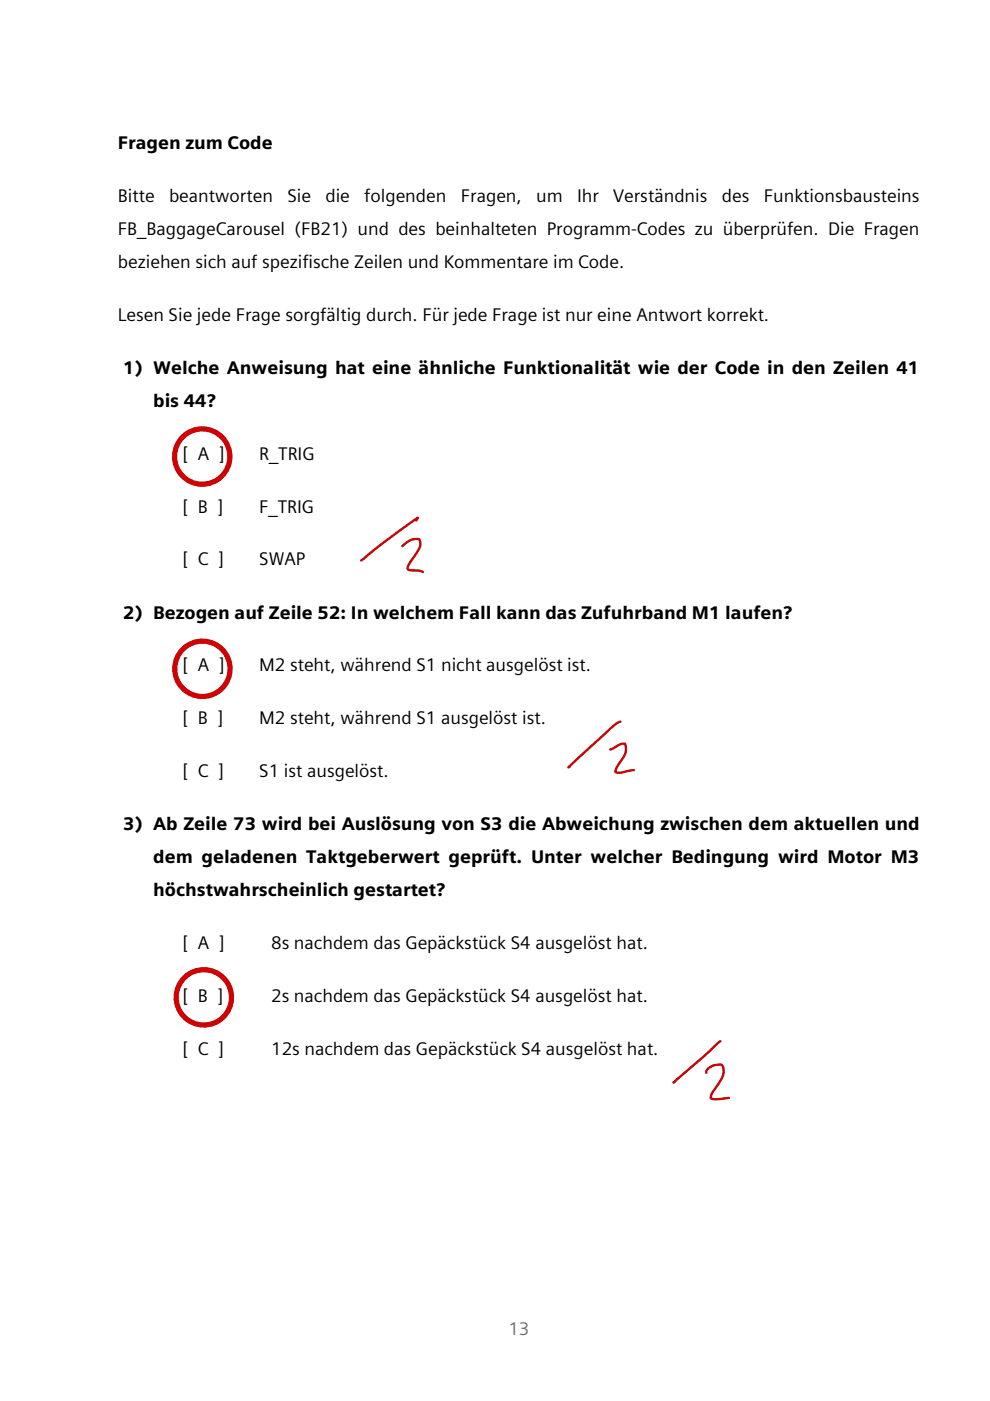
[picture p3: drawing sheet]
<svg xmlns="http://www.w3.org/2000/svg" width="210mm" height="297mm" viewBox="0 0 210 297" stroke-linecap="round" stroke-linejoin="round" font-family="sans-serif">
<defs><g id="words">
<text font-size="10.7" fill="#d20000" x="142.5" y="230.7">2</text>
<text font-size="10.1" fill="#d20000" x="76.3" y="119.1">2</text>
<text font-size="9.5" fill="#d20000" x="120.3" y="161.8">12</text>
<g font-size="3.9">
<text x="25" y="31.7">Fragen zum Code</text>
<text x="25" y="42.8">Bitte</text>
<text x="35.8" y="42.8">beantworten</text>
<text x="60.9" y="42.8">Sie</text>
<text x="69" y="42.8">die</text>
<text x="77.2" y="42.8">folgenden</text>
<text x="97.7" y="42.8">Fragen,</text>
<text x="113.7" y="42.8">um</text>
<text x="122.3" y="42.8">Ihr</text>
<text x="130" y="42.8">Verständnis</text>
<text x="153.1" y="42.8">des</text>
<text x="162" y="42.8">Funktionsbausteins</text>
<text x="25" y="49.9">FB_BaggageCarousel (FB21) und des beinhalteten Programm-Codes zu überprüfen. Die Fragen</text>
<text x="25" y="56.8">beziehen sich auf spezifische Zeilen und Kommentare im Code.</text>
<text x="25" y="68.1">Lesen Sie jede Frage sorgfältig durch. Für jede Frage ist nur eine Antwort korrekt.</text>
<text x="26.1" y="79.2">1) Welche Anweisung hat eine ähnliche Funktionalität wie der Code in den Zeilen 41</text>
<text x="32.5" y="86.3">bis 44?</text>
<text x="38.6" y="97.5">[ A ]</text>
<text x="55" y="97.5">R_TRIG</text>
<text x="38.6" y="108.7">[ B ]</text>
<text x="55" y="108.7">F_TRIG</text>
<text x="38.6" y="119.9">[ C ]</text>
<text x="55" y="119.9">SWAP</text>
<text x="26.1" y="131.1">2) Bezogen auf Zeile 52: In welchem Fall kann das Zufuhrband M1 laufen?</text>
<text x="38.6" y="142.3">[ A ]</text>
<text x="55" y="142.3">M2 steht, während S1 nicht ausgelöst ist.</text>
<text x="38.6" y="153.6">[ B ]</text>
<text x="55" y="153.6">M2 steht, während S1 ausgelöst ist.</text>
<text x="38.6" y="164.8">[ C ]</text>
<text x="55" y="164.8">S1 ist ausgelöst.</text>
<text x="26.1" y="176">3) Ab Zeile 73 wird bei Auslösung von S3 die Abweichung zwischen dem aktuellen und</text>
<text x="32.5" y="183">dem geladenen Taktgeberwert geprüft. Unter welcher Bedingung wird Motor M3</text>
<text x="32.5" y="190">höchstwahrscheinlich gestartet?</text>
<text x="38.6" y="201.2">[ A ]</text>
<text x="57.5" y="201.2">8s nachdem das Gepäckstück S4 ausgelöst hat.</text>
<text x="38.6" y="212.4">[ B ]</text>
<text x="57.5" y="212.4">2s nachdem das Gepäckstück S4 ausgelöst hat.</text>
<text x="38.6" y="223.6">[ C ]</text>
<text x="57.5" y="223.6">12s nachdem das Gepäckstück S4 ausgelöst hat.</text>
</g>
<text font-size="3.9" fill="#66667e" x="107.8" y="283">13</text>
</g></defs>
<g fill="none" stroke="#d20000" stroke-width="1.1">
<circle cx="42.9" cy="96.8" r="5.9"/>
<circle cx="42.9" cy="141.8" r="5.9"/>
<circle cx="43.2" cy="211.5" r="5.9"/>
</g>
<use href="#words"/>
</svg>
